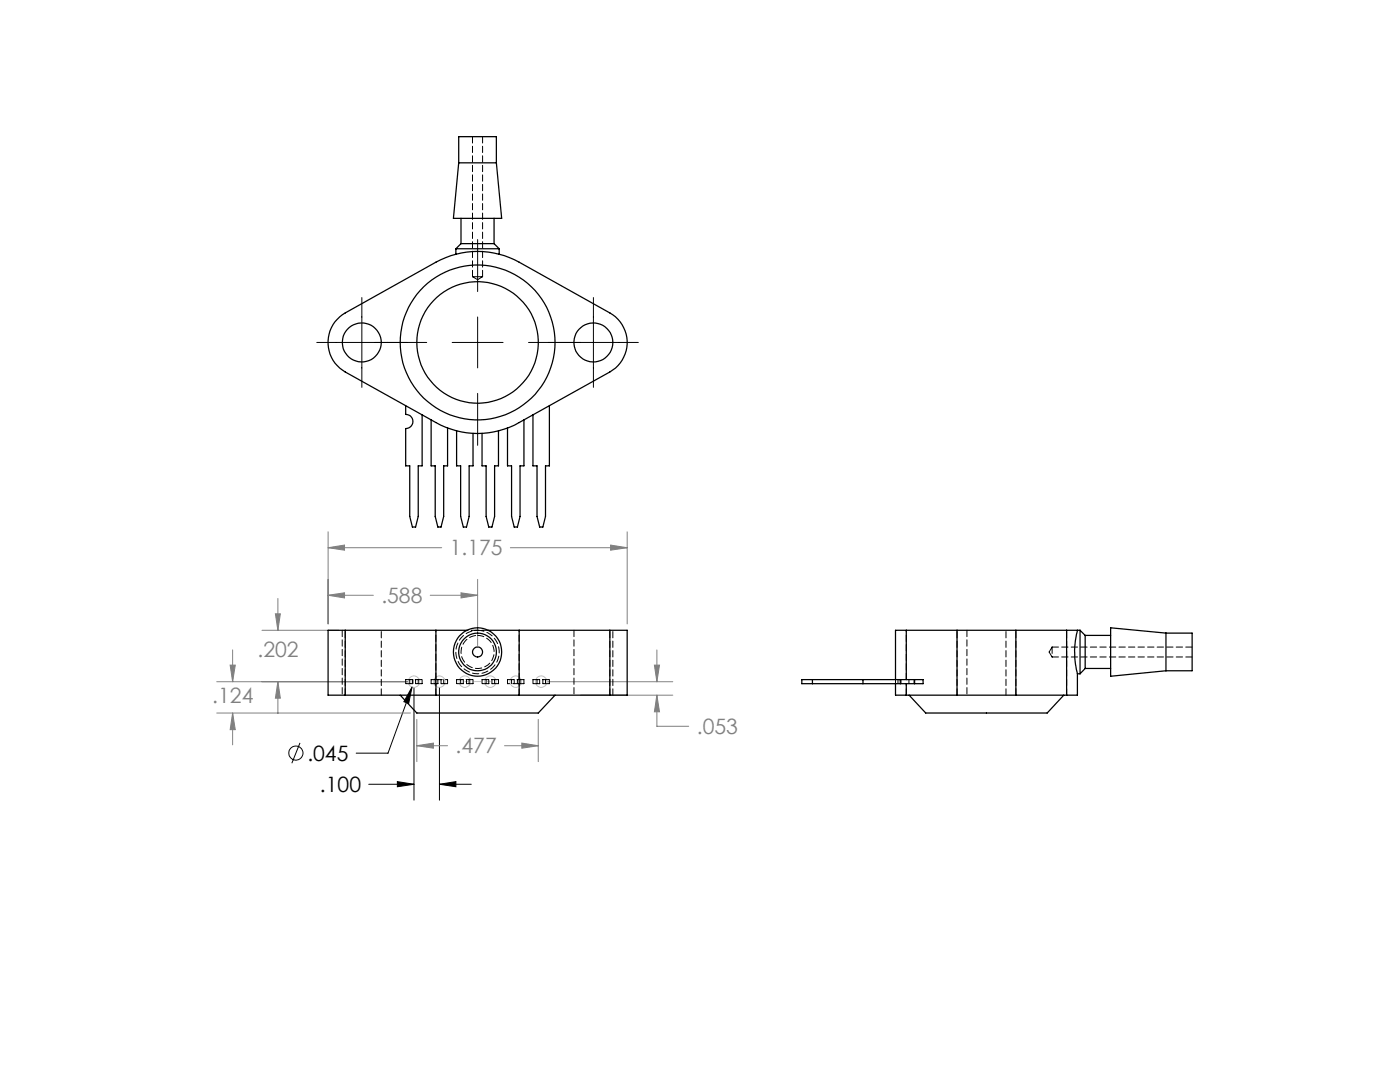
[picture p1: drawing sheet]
<svg xmlns="http://www.w3.org/2000/svg" width="279mm" height="216mm" viewBox="0 0 279 216" stroke-linecap="round" stroke-linejoin="round" font-family="sans-serif">
<defs><g id="words">
<g font-size="4.2" fill="#808080">
<text x="89.8" y="110.8">1.175</text>
<text x="76.1" y="120.4">.588</text>
<text x="51.4" y="131.1">.202</text>
<text x="42.4" y="140.4">.124</text>
<text x="139.1" y="146.5">.053</text>
<text x="90.9" y="150.3">.477</text>
</g>
<g font-size="4.2">
<text x="61.3" y="151.8">.045</text>
<text x="63.9" y="158">.100</text>
</g>
</g></defs>
<g fill="none" stroke="#000" stroke-width=".2">
<path d="M72.2 59.4v17.9M95.3 47.8v10.4M118.4 59.4v17.9M63.2 68.3h22M90.2 68.3h10.2M95.3 63.3v10.1M95.3 78.5v10.4M105.5 68.3h21.9M82.2 137.1l-.6 3.3-1-.4zM82.2 137.1l-4.8 13.2h-6.3M82.6 137.3v22.4M87.7 137.3v22.4"/>
<path d="M59.9 148.2l-1.7 4.1M73.6 156.5h9M79.3 156l3.3 .5-3.3 .5zM87.7 156.5l3.3-.5v1zM87.7 156.5h6.4"/>
<circle cx="59.1" cy="150.3" r="1.41"/>
</g>
<g fill="none" stroke="#808080" stroke-width=".2">
<path d="M55.5 119.4v6.4M65.5 118.8l3.3-.5v1zM65.5 109.3l3.3-.5v1zM65.5 106.1v18.4M65.5 118.8h9M65.5 109.3h22.7M85.9 118.8h9.4M92 118.3l3.3 .5-3.3 .5zM95.3 115.6v13.2M101.8 109.3h23.4M121.8 108.8l3.4 .5-3.4 .5zM125.2 106.1v18.4"/>
<path d="M43.3 136h38.1M45.9 132.7h1.1l-.6 3.3zM46.4 129.7v6.3M52.3 125.8h15.3M55 122.5h1l-.5 3.3zM55.5 136l.5 3.3h-1zM55.5 136v6.4M109.3 136h25M115.8 138.7h18.5M130.6 132.7h1l-.5 3.3zM131.1 138.7l.5 3.3h-1zM131.1 138.7v6.2h6.3"/>
<path d="M131.1 129.7v6.3M43.3 142.3h38.6M46.4 142.3l.6 3.3h-1.1zM46.4 142.3v6.3M83.2 148.8l3.3-.5v1zM83.2 143.5v8.5M83.2 148.8h6.1M100.7 148.8h6.7M104.1 148.3l3.3 .5-3.3 .5zM107.4 143.5v8.5"/>
</g>
<g fill="none" stroke="#c0c0c0" stroke-width=".2">
<circle cx="82.6" cy="136" r="1.15"/>
<circle cx="87.7" cy="136" r="1.15"/>
<circle cx="92.8" cy="136" r="1.15"/>
<circle cx="97.8" cy="136" r="1.15"/>
<circle cx="102.9" cy="136" r="1.15"/>
<circle cx="108" cy="136" r="1.15"/>
</g>
<path d="M92.8 136h5.1" fill="none" stroke="#c0c0c0" stroke-width=".2" stroke-dasharray="15.2 1.3 1.3 1.3" stroke-dashoffset="14.6"/>
<path d="M79.3 156l3.3 .5-3.3 .5zM87.7 156.5l3.3-.5v1zM82.2 137.1l-1.6 2.9 1 .4z" fill="#000"/>
<g fill="#808080">
<path d="M55.5 136l.5 3.3h-1zM55 122.5h1l-.5 3.3zM45.9 132.7h1.1l-.6 3.3zM46.4 142.3l.6 3.3h-1.1zM131.1 138.7l.5 3.3h-1zM130.6 132.7h1l-.5 3.3z"/>
<path d="M92 118.3l3.3 .5-3.3 .5zM65.5 118.8l3.3-.5v1zM65.5 109.3l3.3-.5v1zM121.8 108.8l3.4 .5-3.4 .5zM83.2 148.8l3.3-.5v1zM104.1 148.3l3.3 .5-3.3 .5z"/>
</g>
<g fill="none" stroke="#000" stroke-width=".25">
<path d="M91.5 32.5h7.6M91.5 32.5l-1 11.1h9.6l-1-11.1M91.5 32.5v-5.2h7.6v5.2M91 49.6h8.6M91 49.6v1.1M92 48.6h6.6M92 48.6l-1 1M92 43.6v5M98.6 48.6l1 1M98.6 43.6v5M99.6 49.6v1.1M67.3 63.7l1.6-1.3 18.1-10.1a17.1 17.1 0 0 1 16.6 0l18.1 10.1a6.7 6.7 0 0 1 0 11.8l-18.1 10.1a16.9 16.9 0 0 1-16.6 0l-18.1-10.1a6.8 6.8 0 0 1-1.6-10.5z"/>
<path d="M81 81v1.7a1.41 1.41 0 0 1 1.4 1.4 1.41 1.41 0 0 1-1.4 1.4v7.5h.8v10l.5 2.2h.6l.6-2.2v-10h.7v-10.2M86 83.8v9.2h.9v10l.5 2.2h.6l.5-2.2v-10h.8v-7.6M91.1 86v7h.8v10l.6 2.2h.6l.5-2.2v-10h.8v-6.5M99.5 86v7h-.8v10l-.5 2.2h-.7l-.5-2.2v-10h-.8v-6.5M104.6 83.8v9.2h-.8v10l-.5 2.2h-.7l-.5-2.2v-10h-.8v-7.6M109.6 81v12h-.7v10l-.6 2.2h-.6l-.5-2.2v-10h-.8v-10.2M68.9 125.8h-3.4v12.9h3.4M68.9 125.8v12.9M68.9 138.7h18.1M68.9 125.8h18.1M79.9 138.7l3.3 3.6h24.2l3.4-3.6M87 138.7h16.6"/>
<path d="M87 125.8h6.2M87 125.8v12.9M97.4 125.8h6.2M103.6 125.8v12.9M103.6 138.7h18.1M103.6 125.8h18.1M121.7 125.8h3.5v12.9h-3.5M121.7 125.8v12.9M162.1 135.6v.8M172.2 135.6v.8M178.7 136.4v2.3h2.2M179.7 136.4h2.8"/>
<path d="M179.7 135.6h2.8M179.7 135.6v.8M179.7 135.6h-19.7v.8h19.7M180.9 125.8h-2.2v9.8M180.9 138.7h10.1M180.9 125.8h10.1M180.9 125.8v9.8M180.9 136.4v2.3M181.4 138.7l3.3 3.6h24.3l3.3-3.6M182.5 135.6h1.7v.8h-1.7M182.5 135.6v.8M191 125.8h11.7"/>
<path d="M191 138.7h11.7M191 125.8v12.9M202.7 138.7h10.2M202.7 125.8h10.2M202.7 125.8v12.9M212.9 125.8h2.1M212.9 125.8v12.9M215 125.8a16.7 16.7 0 0 0 0 8.6v4.3h-2.1M215 125.8h.5M215 134.4h.5M215.5 125.8v8.6M215.5 125.8l1.1 1"/>
<path d="M216.6 126.8v6.6M216.6 133.4l-1.1 1M216.6 133.4h5.1M216.6 126.8h5.1M232.7 126.3v7.5M232.7 126.3l-11-1v9.6l11-1.1M232.7 126.3h5.2v7.5h-5.2"/>
<circle cx="72.2" cy="68.3" r="3.9"/>
<circle cx="95.3" cy="68.3" r="12.1"/>
<circle cx="95.3" cy="68.3" r="15.4"/>
<circle cx="118.4" cy="68.3" r="3.9"/>
<circle cx="95.3" cy="130.1" r="4.8"/>
<circle cx="95.3" cy="130.1" r=".99"/>
<circle cx="95.3" cy="130.1" r="3.8"/>
</g>
<g fill="none" stroke="#000" stroke-width=".2" stroke-dasharray="1.3 .6">
<path d="M94.3 27.3v27.9M94.3 55.2h1M94.3 55.2l1 .6M95.3 55.2h1M95.3 55.8l1-.6M96.3 55.2v-27.9M68.3 125.8v12.9M68.9 138.7v-12.9M76.1 138.7v-12.9M81 135.6h3.2M81 136.4v-.8M81.8 136.4v-.8"/>
<path d="M82.3 136.4v-.8M82.4 136.4v-.8M82.9 136.4v-.8M83.5 136.4v-.8M84.2 136.4h-3.2M84.2 136.4v-.8M86 135.6h1M86 136.4v-.8M86.9 136.4v-.8M87 136.4h-1M87 135.6h2.3M87 138.7v-2.3"/>
<path d="M87 135.6v-9.8M87.4 136.4v-.8M88 136.4v-.8M88.5 136.4v-.8M89.3 136.4h-2.3M89.3 136.4v-.8M91.1 135.6h3.3M91.1 136.4v-.8M91.9 136.4v-.8M92.5 136.4v-.8M93.1 136.4v-.8M93.6 136.4v-.8"/>
<path d="M94.4 136.4h-3.3M94.4 136.4v-.8M95.3 126.8a3.3 3.3 0 0 1 2.9 4.8 3.3 3.3 0 0 1-5.6 .4 3.3 3.3 0 0 1 2.2-5.2h.5M95.3 125.8a4.3 4.3 0 0 1 3.9 6.3 4.3 4.3 0 0 1-7.5 .5 4.3 4.3 0 0 1 3.1-6.8h.5M95.3 125.8h-2.1M96.2 135.6h3.3M96.2 136.4v-.8M97 136.4v-.8M97.4 125.8h-2.1M97.5 136.4v-.8M98.2 136.4v-.8M98.7 136.4v-.8"/>
<path d="M99.5 136.4h-3.3M99.5 136.4v-.8M101.3 135.6h2.3M101.3 136.4v-.8M102.1 136.4v-.8M102.6 136.4v-.8M103.3 136.4v-.8M103.6 135.6h1M103.6 136.4h-2.3M103.6 135.6v-9.8M103.6 138.7v-2.3M103.8 136.4v-.8"/>
<path d="M104.6 136.4v-.8M104.6 136.4h-1M106.4 135.6h3.2M106.4 136.4v-.8M107.2 136.4v-.8M107.7 136.4v-.8M108.3 136.4v-.8M108.9 136.4v-.8M109.6 136.4h-3.2M109.6 136.4v-.8M114.5 125.8v12.9M121.7 138.7v-12.9"/>
<path d="M122.3 138.7v-12.9M178.7 136.4v-.8M178.7 135.6v.8M179.2 136.4v-.8M179.8 136.4v-.8M180.9 138.7v-2.3M180.9 135.6v-9.8M181.4 136.4v-.8M182.4 136.4v-.8M191 138.7v-12.9M193 125.8v12.9M200.8 138.7v-12.9"/>
<path d="M202.7 138.7v-12.9M209.4 130.1l.6 1M210 129.1v2M210 131.1h27.9M210 129.1l-.6 1M212.9 138.7v-12.9M237.9 129.1h-27.9"/>
</g>
<use href="#words"/>
</svg>
